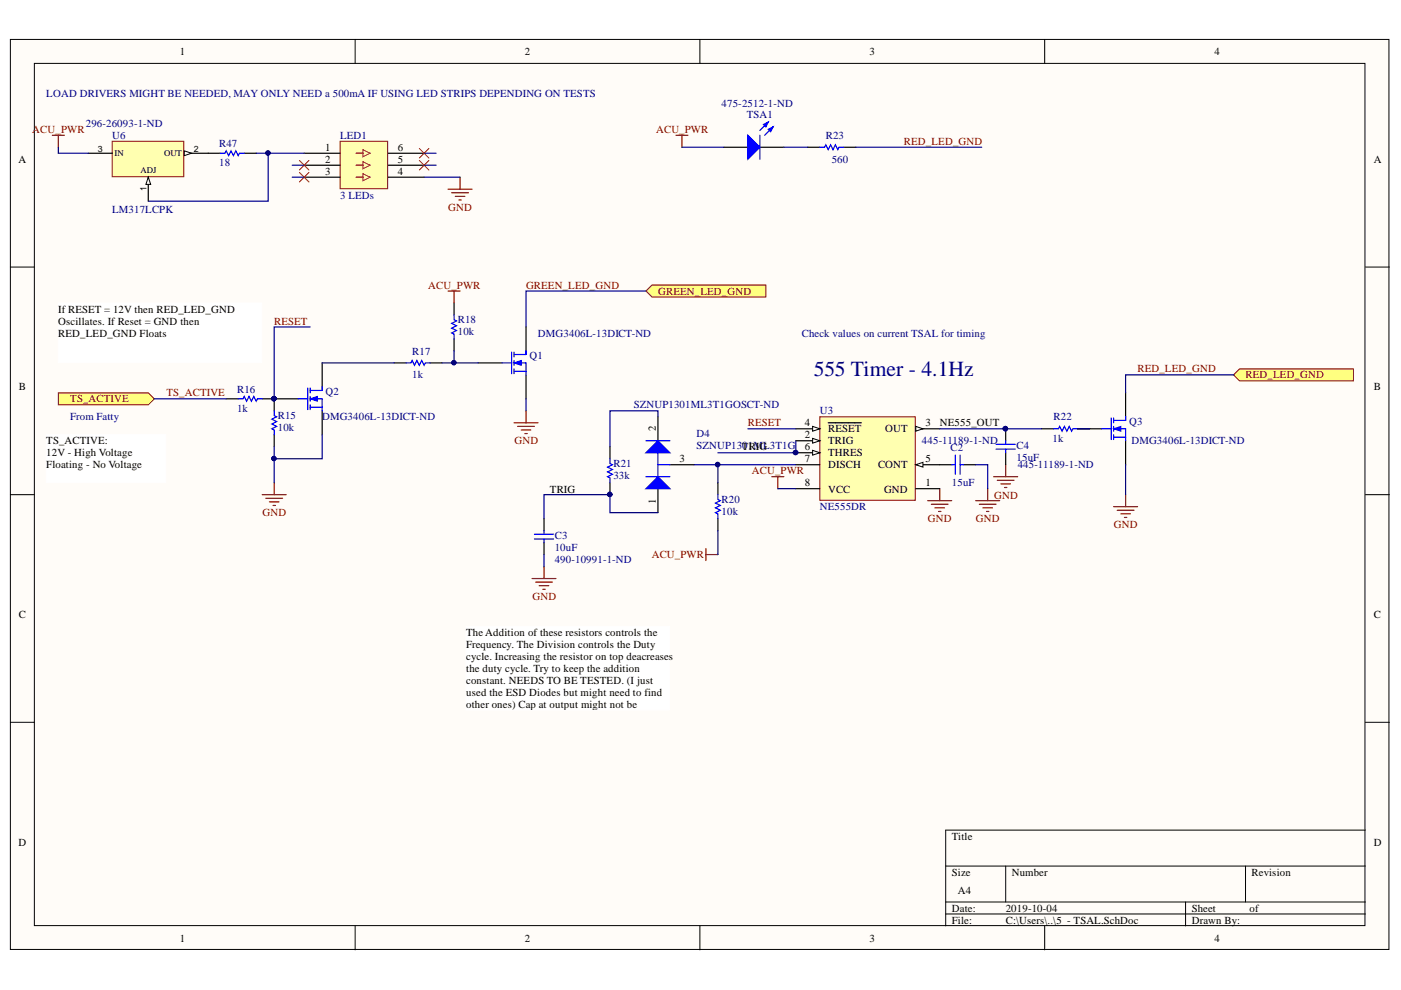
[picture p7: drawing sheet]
<svg xmlns="http://www.w3.org/2000/svg" width="297mm" height="210mm" viewBox="0 0 297 210" stroke-linecap="round" stroke-linejoin="round" font-family="sans-serif">
<defs><g id="words">
<text font-size="4.6" fill="#000080" x="172.5" y="79.7">555 Timer - 4.1Hz</text>
<g font-size="2.3">
<text x="38.2" y="11.7">1</text>
<text x="111.3" y="11.7">2</text>
<text x="184.4" y="11.7">3</text>
<text x="257.5" y="11.7">4</text>
<text x="3.9" y="34.5">A</text>
<text x="69" y="32">1</text>
<text x="69" y="34.5">2</text>
<text x="84.4" y="32">6</text>
<text x="84.4" y="34.5">5</text>
<text x="291.2" y="34.5">A</text>
<text x="69" y="37">3</text>
<text x="84.4" y="37">4</text>
<text x="12.4" y="66.3">If RESET = 12V then RED_LED_GND</text>
<text x="12.4" y="68.8">Oscillates. If Reset = GND then</text>
<text x="12.4" y="71.4">RED_LED_GND Floats</text>
<text x="4" y="82.8">B</text>
<text x="291.2" y="82.8">B</text>
<text x="9.8" y="94.2">TS_ACTIVE:</text>
<text x="139" y="91.4" transform="rotate(-90 139 91.4)">2</text>
<text x="170.7" y="92.9">2</text>
<text x="170.7" y="90.4">4</text>
<text x="170.7" y="95.5">6</text>
<text x="175.6" y="94.2">TRIG</text>
<text x="175.6" y="91.7">RESET</text>
<text x="187.7" y="91.7">OUT</text>
<text x="196.2" y="90.4">3</text>
<text x="199.3" y="90.4">NE555_OUT</text>
<text x="9.8" y="96.7">12V - High Voltage</text>
<text x="9.8" y="99.3">Floating - No Voltage</text>
<text x="144.1" y="98">3</text>
<text x="170.7" y="98">7</text>
<text x="175.6" y="96.7">THRES</text>
<text x="175.6" y="99.3">DISCH</text>
<text x="186.2" y="99.3">CONT</text>
<text x="196.2" y="98">5</text>
<text x="116.6" y="104.4">TRIG</text>
<text x="139" y="106.8" transform="rotate(-90 139 106.8)">1</text>
<text x="170.7" y="103.1">8</text>
<text x="175.6" y="104.4">VCC</text>
<text x="187.4" y="104.4">GND</text>
<text x="196.2" y="103.1">1</text>
<text x="4" y="131.1">C</text>
<text x="291.2" y="131.1">C</text>
<text x="98.8" y="134.9">The Addition of these resistors controls the</text>
<text x="98.8" y="137.4">Frequency. The Division controls the Duty</text>
<text x="98.8" y="139.9">cycle. Increasing the resistor on top deacreases</text>
<text x="98.8" y="142.5">t</text>
<text x="99.5" y="142.5">he duty cycle. Try to keep the addition</text>
<text x="98.8" y="145">constant. NEEDS TO BE TESTED. (I just</text>
<text x="98.8" y="147.5">used the ESD Diodes but might need to find</text>
<text x="98.8" y="150.1">other ones) Cap at output might not be</text>
<text x="3.9" y="179.3">D</text>
<text x="201.8" y="178.1">Title</text>
<text x="291.2" y="179.3">D</text>
<text x="201.8" y="185.7">Size</text>
<text x="214.5" y="185.7">Number</text>
<text x="265.4" y="185.7">Revision</text>
<text x="203.1" y="189.5">A4</text>
<text x="201.8" y="193.3">Date:</text>
<text x="201.8" y="195.8">File:</text>
<text x="213.2" y="193.3">2019-10-04</text>
<text x="213.2" y="195.8">C:\Users\..\5 - TSAL.SchDoc</text>
<text x="252.7" y="193.3">Sheet</text>
<text x="252.7" y="195.8">Drawn By:</text>
<text x="265" y="193.3">of</text>
<text x="38.2" y="199.6">1</text>
<text x="111.3" y="199.6">2</text>
<text x="184.4" y="199.6">3</text>
<text x="257.5" y="199.6">4</text>
</g>
<g font-size="2.3" fill="#000080">
<text x="9.8" y="20.6">LOAD DRIVERS MIGHT BE NEEDED, MAY ONLY NEED a 500mA IF USING LED STRIPS DEPENDING ON TESTS</text>
<text x="153" y="22.6">475-2512-1-ND</text>
<text x="18.2" y="26.9">296-26093-1-ND</text>
<text x="23.8" y="29.4">U6</text>
<text x="72.1" y="29.4">LED1</text>
<text x="158.3" y="25.1">TSA1</text>
<text x="175.1" y="29.4">R23</text>
<text x="46.5" y="31.2">R47</text>
<text x="46.5" y="35.3">18</text>
<text x="176.3" y="34.5">560</text>
<text x="23.8" y="45.2">LM317LCPK</text>
<text x="72.1" y="42.1">3 LEDs</text>
<text x="97.1" y="68.6">R18</text>
<text x="97.1" y="71.1">10k</text>
<text x="114.1" y="71.4">DMG3406L-13DICT-ND</text>
<text x="170" y="71.4">Check values on current TSAL for timing</text>
<text x="87.4" y="75.2">R17</text>
<text x="112.3" y="76.2">Q1</text>
<text x="50.3" y="83.3">R16</text>
<text x="69" y="83.8">Q2</text>
<text x="87.4" y="80.2">1k</text>
<text x="14.9" y="89.1">From Fatty</text>
<text x="50.3" y="87.3">1k</text>
<text x="58.9" y="88.9">R15</text>
<text x="68.3" y="89.1">DMG3406L-13DICT-ND</text>
<text x="134.4" y="86.6">SZNUP1301ML3T1GOSCT-ND</text>
<text x="173.8" y="87.9">U3</text>
<text x="223.4" y="89.1">R22</text>
<text x="58.9" y="91.4">10k</text>
<text x="147.7" y="92.7">D4</text>
<text x="147.7" y="95.2">SZNUP13TRIG</text>
<text x="157.4" y="95.2">01ML3T1G</text>
<text x="195.5" y="94.2">445-11189-1-ND</text>
<text x="201.6" y="95.7">C2</text>
<text x="215.5" y="95.2">C4</text>
<text x="223.1" y="93.7">1k</text>
<text x="239.4" y="90.1">Q3</text>
<text x="239.9" y="94.2">DMG3406L-13DICT-ND</text>
<text x="130.1" y="99">R21</text>
<text x="130.1" y="101.6">33k</text>
<text x="215.5" y="97.7">15uF</text>
<text x="215.8" y="99.3">445-11189-1-ND</text>
<text x="153" y="106.7">R20</text>
<text x="201.8" y="103.1">15uF</text>
<text x="153" y="109.2">10k</text>
<text x="173.8" y="108.2">NE555DR</text>
<text x="117.6" y="116.9">10uF</text>
<text x="117.6" y="119.4">490-10991-1-ND</text>
<text x="117.6" y="114.3">C3</text>
</g>
<g font-size="2.3" fill="#800000">
<text x="6.9" y="28.2">ACU_PWR</text>
<text x="139.1" y="28.2">ACU_PWR</text>
<text x="191.7" y="30.7">RED_LED_GND</text>
<text x="95" y="44.7">GND</text>
<text x="90.8" y="61.2">ACU_PWR</text>
<text x="111.5" y="61.2">GREEN_LED_GND</text>
<text x="139.5" y="62.5">GREEN_LED_GND</text>
<text x="58.1" y="68.8">RESET</text>
<text x="241.2" y="79">RED_LED_GND</text>
<text x="264.1" y="80.2">RED_LED_GND</text>
<text x="14.9" y="85.3">TS_ACTIVE</text>
<text x="35.3" y="84.1">TS_ACTIVE</text>
<text x="109.1" y="94.2">GND</text>
<text x="158.6" y="90.4">RESET</text>
<text x="159.4" y="100.5">ACU_PWR</text>
<text x="210.8" y="105.7">GND</text>
<text x="55.7" y="109.5">GND</text>
<text x="196.7" y="110.8">GND</text>
<text x="206.9" y="110.8">GND</text>
<text x="236.2" y="112">GND</text>
<text x="138.2" y="118.4">ACU_PWR</text>
<text x="112.9" y="127.3">GND</text>
</g>
<g font-size="1.9">
<text x="20.7" y="32.1">3</text>
<text x="24.3" y="33.2">IN</text>
<text x="34.8" y="33.2">OUT</text>
<text x="41.1" y="32.1">2</text>
<text x="29.8" y="36.7">ADJ</text>
<text x="31.1" y="40.6" transform="rotate(-90 31.1 40.6)">1</text>
</g>
</g></defs>
<g fill="#fffcf8" stroke="#000" stroke-width=".21">
<path d="M2.2 8.4h292.3v192.9h-292.3z"/>
<path d="M7.3 13.4h282.1v182.9h-282.1z"/>
</g>
<g fill="none" stroke="#000" stroke-width=".21">
<path d="M75.3 8.4v5M148.4 8.4v5M221.5 8.4v5M2.2 56.6h5.1M289.5 56.6h5.1M2.2 104.9h5.1M289.5 104.9h5.1M2.2 153.1h5.1M289.5 153.1h5.1M289.5 176h-89v20.3M75.3 196.3v5.1M148.4 196.3v5.1"/>
<path d="M200.5 183.6h89M200.5 191.2h89M200.5 193.8h89M213.2 183.6v7.6M221.5 196.3v5.1M251.4 191.2v5.1M264.1 183.6v7.6"/>
</g>
<path d="M261.5 79.5l1.3-1.3h24.2v2.6h-24.2z" fill-rule="evenodd" fill="#ffff80" stroke="#800000" stroke-width=".21"/>
<path d="M196.7 106.2h5.1M197.5 106.9h3.5M198.2 107.7h2.1M199 108.4h.5M199.2 103.6v2.6M206.9 106.2h5.1M207.6 106.9h3.6M208.4 107.7h2M209.2 108.4h.5M209.4 103.6v2.6" fill="none" stroke="#800000" stroke-width=".25"/>
<path d="M199.2 98.5h2.6M204.3 98.5h2.6" fill="none" stroke="#000" stroke-width=".25"/>
<path d="M201.8 98.5h.7M202.5 96.5v4.1M203.6 96.5v4.1M203.6 98.5h.7" fill="none" stroke="#00f" stroke-width=".25"/>
<path d="M173.8 88.4h20.3v17.7h-20.3z" fill="#ffffb0" stroke="#800000" stroke-width=".21"/>
<path d="M168.7 93.5h5.1M194.2 103.6h5" fill="none" stroke="#000" stroke-width=".25"/>
<path d="M172.3 92.9l1.5 .6-1.5 .5z" fill="#fffcf8"/>
<path d="M172.3 92.9l1.5 .6-1.5 .5z" fill="none" stroke="#000" stroke-width=".21"/>
<path d="M194.2 90.9h5" fill="none" stroke="#000" stroke-width=".25"/>
<path d="M194.2 90.4l1.5 .5-1.5 .5z" fill="#fffcf8"/>
<path d="M194.2 90.4l1.5 .5-1.5 .5z" fill="none" stroke="#000" stroke-width=".21"/>
<path d="M168.7 90.9h5.1" fill="none" stroke="#000" stroke-width=".25"/>
<path d="M172.3 90.4l1.5 .5-1.5 .5z" fill="#fffcf8"/>
<path d="M172.3 90.4l1.5 .5-1.5 .5z" fill="none" stroke="#000" stroke-width=".21"/>
<path d="M175.6 89.6h7M194.2 98.5h5" fill="none" stroke="#000" stroke-width=".25"/>
<path d="M194.2 98.5l1.5-.5v1z" fill="#fffcf8"/>
<path d="M194.2 98.5l1.5-.5v1z" fill="none" stroke="#000" stroke-width=".21"/>
<path d="M168.7 96h5.1" fill="none" stroke="#000" stroke-width=".25"/>
<path d="M172.3 95.5l1.5 .5-1.5 .5z" fill="#fffcf8"/>
<path d="M172.3 95.5l1.5 .5-1.5 .5z" fill="none" stroke="#000" stroke-width=".21"/>
<circle cx="168.7" cy="95.9" r=".46" fill="#000080" stroke="#000080" stroke-width=".21"/>
<path d="M168.7 98.5h5.1M220.9 90.9h2.5M228.5 90.9h5.1M238.7 83.3v5.1M238.7 93.5v5M168.7 103.6h5.1" fill="none" stroke="#000" stroke-width=".25"/>
<g fill="none" stroke="#800000" stroke-width=".25">
<path d="M109 89.6h5.1M109.7 90.4h3.6M110.5 91.2h2M111.3 91.9h.5M111.5 87.1v2.5M213.2 98.5v2.6M163.6 101.1h2.6M164.9 101.1v2.5M210.7 101.1h5.1M211.4 101.8h3.6M212.2 102.6h2M213 103.4h.5"/>
<path d="M236.1 107.4h5.1M236.9 108.2h3.5M237.6 108.9h2.1M238.4 109.7h.5M238.7 104.9v2.5"/>
</g>
<path d="M223.4 90.9h1l.3-.5 .5 1 .5-1 .5 1 .5-1 .5 1 .3-.5h1M233.6 90.9h2M235.6 88.6v4.6M236.1 89.1h2.6M236.1 90.9h2.6v2.6M236.1 92.7h2.6M236.1 88.6v1M236.1 90.4v1M236.1 92.2v1" fill="none" stroke="#00f" stroke-width=".25"/>
<path d="M236.1 90.9l1.5-.5v1z" fill="#00f"/>
<path d="M236.1 90.9l1.5-.5v1z" fill="none" stroke="#00f" stroke-width=".21"/>
<path d="M238.7 88.4v.7" fill="none" stroke="#00f" stroke-width=".25"/>
<path d="M137 61.7l1.2-1.3h24.2v2.6h-24.2z" fill-rule="evenodd" fill="#ffff80" stroke="#800000" stroke-width=".21"/>
<path d="M11.1 28.7h2.5M12.4 28.7v2.5M97.5 37.6v2.5M95 40.1h5.1M95.8 40.9h3.5M96.5 41.6h2.1M97.3 42.4h.5" fill="none" stroke="#800000" stroke-width=".25"/>
<path d="M44.2 32.5h2.5M51.8 32.5h2.5" fill="none" stroke="#000" stroke-width=".25"/>
<path d="M46.7 32.5h1l.3-.5 .5 1 .5-1 .5 1 .5-1 .5 1 .3-.5h1" fill="none" stroke="#00f" stroke-width=".25"/>
<path d="M72.1 30h10.1v10h-10.1z" fill="#ffffb0" stroke="#800000" stroke-width=".21"/>
<path d="M75.4 32.5h1.5v-.8l1.6 .8-1.6 .8v-.8zM75.4 35h1.5v-.7l1.6 .7-1.6 .8v-.8zM75.4 37.6h1.5v-.8l1.6 .8-1.6 .7v-.7z" fill="none" stroke="#f00" stroke-width=".21"/>
<path d="M64.5 32.5h7.6M64.5 35h7.6M64.5 37.6h7.6M82.3 32.5h7.6M82.3 35h7.6M82.3 37.6h7.6" fill="none" stroke="#000" stroke-width=".25"/>
<path d="M23.8 30h15.2v7.5h-15.2z" fill="#ffffb0" stroke="#800000" stroke-width=".21"/>
<path d="M31.4 37.6v5.1" fill="none" stroke="#000" stroke-width=".25"/>
<path d="M31.4 37.6l.5 1.5h-1z" fill="#fffcf8"/>
<path d="M31.4 37.6l.5 1.5h-1z" fill="none" stroke="#000" stroke-width=".21"/>
<path d="M18.7 32.5h5.1M39.1 32.5h5.1" fill="none" stroke="#000" stroke-width=".25"/>
<path d="M39.1 32l1.5 .5-1.5 .5z" fill="#fffcf8"/>
<path d="M39.1 32l1.5 .5-1.5 .5z" fill="none" stroke="#000" stroke-width=".21"/>
<path d="M68.3 76.9v5.1M58.1 84.6h5.1M68.3 87.1v5.1" fill="none" stroke="#000" stroke-width=".25"/>
<circle cx="58.1" cy="84.5" r=".46" fill="#000080" stroke="#000080" stroke-width=".21"/>
<path d="M63.2 84.6h2.1M65.3 82.3v4.5M65.8 82.8h2.5M65.8 84.6h2.5v2.5M65.8 86.3h2.5M65.8 82.3v1M65.8 84.1v1M65.8 85.8v1" fill="none" stroke="#00f" stroke-width=".25"/>
<path d="M65.8 84.6l1.5-.5v1z" fill="#00f"/>
<path d="M65.8 84.6l1.5-.5v1z" fill="none" stroke="#00f" stroke-width=".21"/>
<path d="M50.5 84.6h1l.3-.5 .5 1 .5-1 .5 1 .5-1 .5 1 .3-.5h1M58.1 87.1v1l.5 .3-1 .5 1 .5-1 .5 1 .5-1 .5 .5 .3v1M68.3 82v.8" fill="none" stroke="#00f" stroke-width=".25"/>
<circle cx="58.1" cy="84.5" r=".46" fill="#000080" stroke="#000080" stroke-width=".21"/>
<path d="M48 84.6h2.5M55.6 84.6h2.5v2.5M58.1 92.2v2.5" fill="none" stroke="#000" stroke-width=".25"/>
<path d="M55.6 104.9h5.1M56.4 105.6h3.5M57.1 106.4h2.1M57.9 107.2h.5M58.1 102.3v2.6" fill="none" stroke="#800000" stroke-width=".25"/>
<path d="M12.4 83.3h19l1.3 1.3-1.3 1.2h-19z" fill-rule="evenodd" fill="#ffff80" stroke="#800000" stroke-width=".21"/>
<path d="M83.6 76.9h2.5M91.2 76.9h2.5M96.3 64.2v2.6M96.3 71.9v2.5M101.4 76.9h5M111.5 69.3v5.1M111.5 79.5v5.1" fill="none" stroke="#000" stroke-width=".25"/>
<path d="M86.1 76.9h1l.3-.5 .5 1.1 .5-1.1 .5 1.1 .5-1.1 .5 1.1 .3-.6h1M96.3 66.8v1l.5 .3-1 .5 1 .5-1 .5 1 .5-1 .5 .5 .2v1.1M106.4 76.9h2.1M108.5 74.7v4.5M109 75.2h2.5M109 76.9h2.5v2.6M109 78.7h2.5M109 74.7v1M109 76.4v1.1M109 78.2v1" fill="none" stroke="#00f" stroke-width=".25"/>
<path d="M109 76.9l1.5-.5v1.1z" fill="#00f"/>
<path d="M109 76.9l1.5-.5v1.1z" fill="none" stroke="#00f" stroke-width=".21"/>
<path d="M111.5 74.4v.8" fill="none" stroke="#00f" stroke-width=".25"/>
<path d="M95 61.7h2.5M96.3 61.7v2.5" fill="none" stroke="#800000" stroke-width=".25"/>
<g fill="#fff" stroke="#fff" stroke-width=".21">
<path d="M9.8 92.2h25.4v10.1h-25.4z"/>
<path d="M12.4 64.2h43.1v12.7h-43.1z"/>
</g>
<path d="M139.5 88.4v5.1M142 98.5h5.1M139.5 103.6v5.1" fill="none" stroke="#000" stroke-width=".25"/>
<path d="M137 96l2.5-2.5 2.5 2.5z" fill="#00f"/>
<path d="M137 96l2.5-2.5 2.5 2.5z" fill="none" stroke="#00f" stroke-width=".25"/>
<path d="M137 103.6l2.5-2.5 2.5 2.5z" fill="#00f"/>
<path d="M173.8 31.2h1l.3-.5 .5 1 .5-1 .5 1 .5-1 .5 1 .3-.5h1M137 93.5h5M139.5 96v5.1M139.5 98.5h2.5M137 103.6l2.5-2.5 2.5 2.5zM137 101.1h5" fill="none" stroke="#00f" stroke-width=".25"/>
<path d="M98.8 132.8h43.1v17.7h-43.1z" fill="#fff" stroke="#fff" stroke-width=".21"/>
<path d="M143.3 28.7h2.6M144.6 28.7v2.5" fill="none" stroke="#800000" stroke-width=".25"/>
<path d="M153.5 31.2h5.1M161.1 31.2h5.1M171.3 31.2h2.5M178.9 31.2h2.5" fill="none" stroke="#000" stroke-width=".25"/>
<path d="M158.6 28.7l2.5 2.5-2.5 2.6z" fill="#00f"/>
<path d="M158.6 28.7l2.5 2.5-2.5 2.6zM162.9 25.9l-1.8 1.8M163.9 26.9l-1.8 1.8" fill="none" stroke="#00f" stroke-width=".25"/>
<path d="M162.9 27.4l1-.5-.5 1z" fill="#00f"/>
<path d="M162.9 27.4l1-.5-.5 1z" fill="none" stroke="#00f" stroke-width=".25"/>
<path d="M161.9 26.4l1-.5-.5 1z" fill="#00f"/>
<path d="M161.1 28.7v5.1M161.9 26.4l1-.5-.5 1zM129.3 97.3v1l.5 .2-1 .5 1 .5-1 .6 1 .5-1 .5 .5 .2v1M211.2 94.2h4.1M211.2 95.2h4.1M213.2 93.5v.7M213.2 95.2v.8M113.3 113.3h4.1M113.3 114.3h4.1M115.3 112.5v.8M115.3 114.3v.7M152.2 104.9v1l.5 .3-1 .5 1 .5-1 .5 1 .5-1 .5 .5 .2v1.1" fill="none" stroke="#00f" stroke-width=".25"/>
<path d="M129.3 94.7v2.6M213.2 90.9v2.6M213.2 96v2.5M115.3 110v2.5M115.3 115v2.6M129.3 102.3v2.6M152.2 102.3v2.6M152.2 110v2.5" fill="none" stroke="#000" stroke-width=".25"/>
<g fill="#000080" stroke="#000080" stroke-width=".21">
<circle cx="213.2" cy="90.9" r=".47"/>
<circle cx="129.3" cy="104.8" r=".46"/>
<circle cx="56.8" cy="32.4" r=".46"/>
<circle cx="96.2" cy="76.9" r=".46"/>
<circle cx="58.1" cy="84.5" r=".46"/>
<circle cx="58.1" cy="97.2" r=".46"/>
<circle cx="168.7" cy="95.9" r=".46"/>
<circle cx="152.1" cy="98.5" r=".47"/>
</g>
<path d="M149.7 116.3v2.6M149.7 117.6h2.5M112.8 122.7h5.1M113.6 123.4h3.5M114.3 124.2h2.1M115.1 125h.5M115.3 120.1v2.6" fill="none" stroke="#800000" stroke-width=".25"/>
<path d="M63.5 34l2 2M63.5 36.6l2 2M65.5 34l-2 2M65.5 36.6l-2 2M88.9 34l2 2M88.9 31.5l2 2M90.9 34l-2 2M90.9 31.5l-2 2" fill="none" stroke="#f00" stroke-width=".21"/>
<g fill="none" stroke="#000080" stroke-width=".25">
<path d="M12.4 31.2v1.3h6.3M54.3 32.5h10.2M56.9 32.5v10.2h-25.5M61.9 35h2.6M61.9 37.6h2.6M89.9 35h2.6M89.9 37.6h7.6M89.9 32.5h2.6M144.6 31.2h8.9M166.2 31.2h5.1M181.4 31.2h26.7M65.8 69.3h-7.7v15.3"/>
<path d="M68.3 76.9h15.3M93.7 76.9h7.7M96.3 74.4v2.5M137 61.7h-25.5v7.6M261.5 79.5h-22.8v3.8M32.7 84.6h15.3M58.1 94.7v7.6M68.3 92.2v5.1h-10.2M111.5 84.6v2.5M139.5 88.4v-1.3h-10.2v7.6M147.1 98.5h21.6M152.2 98.5v3.8"/>
<path d="M158.6 90.9h10.1M168.7 93.5v2.5h-16.5M199.2 90.9h21.7M206.9 98.5h2.5v5.1M228.5 90.9h2.5M238.7 98.5v6.4M115.3 117.6v2.5M139.5 108.7h-10.2v-3.8h-14v5.1M152.2 112.5v5.1M164.9 103.6h3.8"/>
</g>
<use href="#words"/>
</svg>
